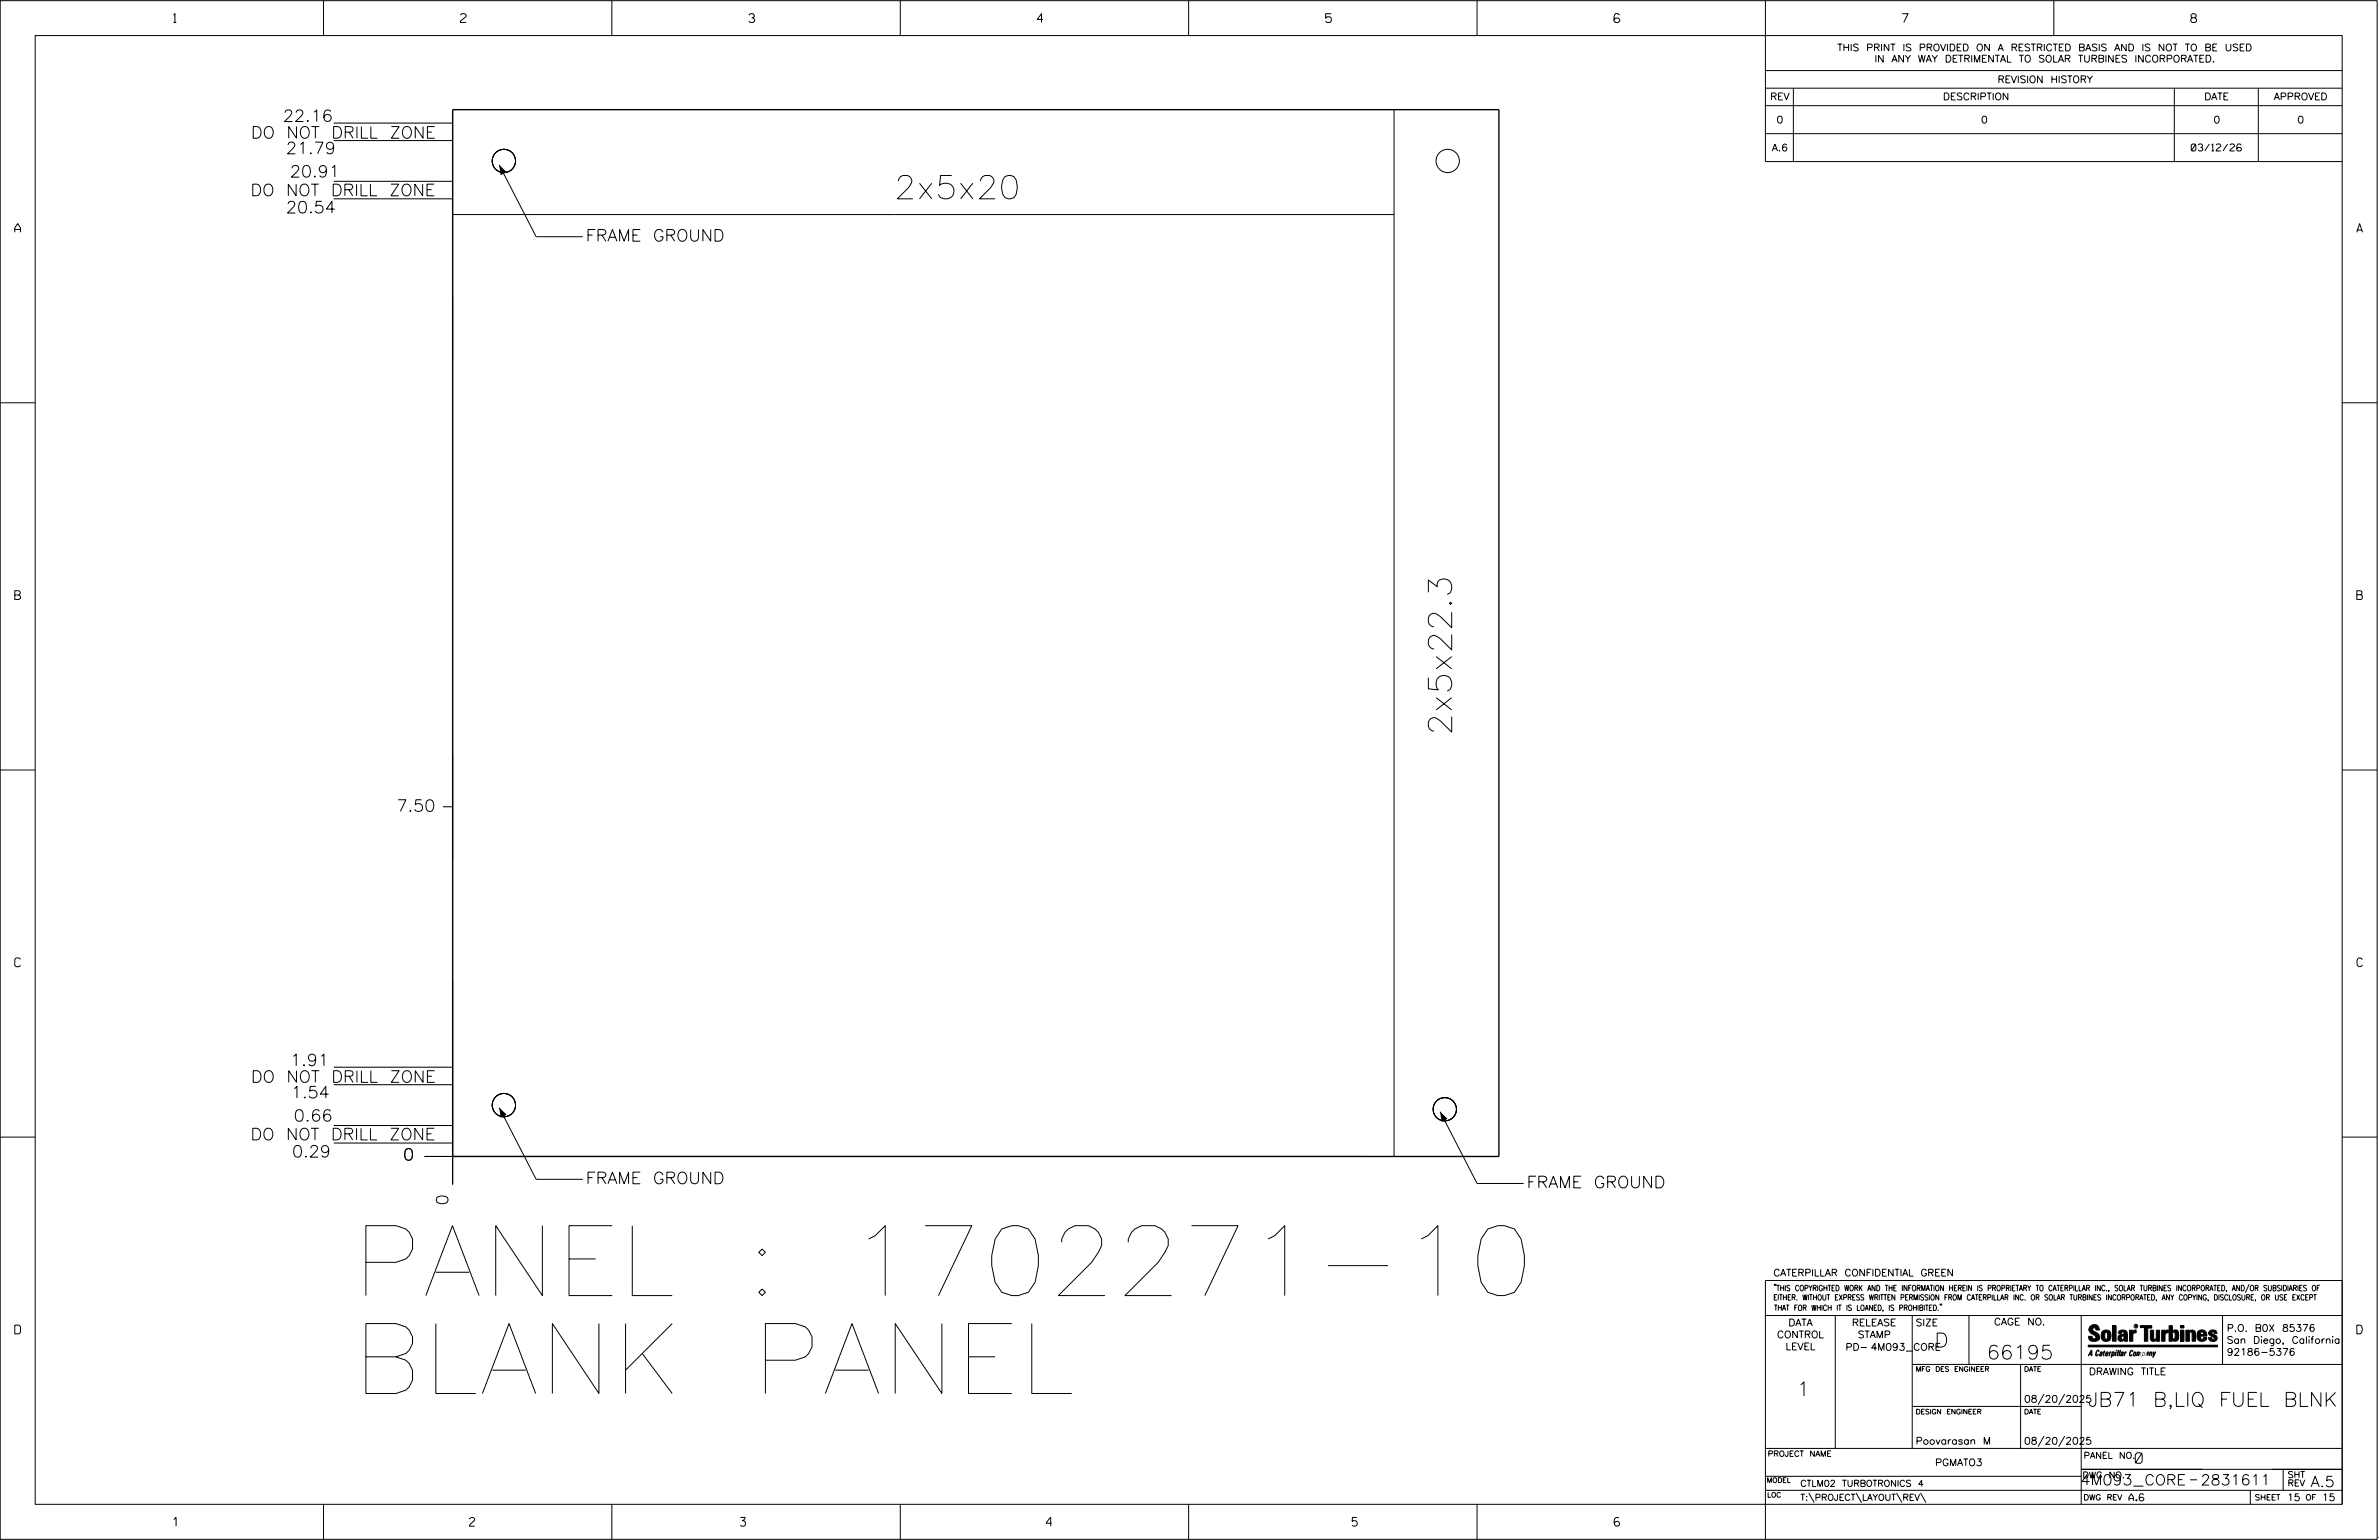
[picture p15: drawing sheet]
<svg xmlns="http://www.w3.org/2000/svg" width="864mm" height="559mm" viewBox="0 0 864 559" stroke-linecap="round" stroke-linejoin="round" font-family="sans-serif">
<defs><g id="words">
<g font-size="25.4">
<text x="128" y="470.1">PANEL : 1702271-10</text>
<text x="128" y="505.6">BLANK PANEL</text>
</g>
<g font-size="8.5">
<text x="324.5" y="72.1">2x5x20</text>
<text x="527" y="266.9" transform="rotate(-90 527 266.9)">2x5x22.3</text>
</g>
<g font-size="5.1">
<text x="702.3" y="488.8">D</text>
<text x="721.2" y="493.2">66195</text>
<text x="652.2" y="506.5">1</text>
<text x="757.9" y="510.3">JB71 B,LIQ FUEL BLNK</text>
</g>
<g font-size="4.2">
<text x="102.7" y="44.1">22.16</text>
<text x="91.1" y="50.2">DO NOT DRILL ZONE</text>
<text x="103.8" y="55.8">21.79</text>
<text x="105.2" y="64.3">20.91</text>
<text x="91" y="71">DO NOT DRILL ZONE</text>
<text x="103.8" y="77.3">20.54</text>
<text x="212.7" y="87.5">FRAME GROUND</text>
<text x="143.9" y="294.4">7.50</text>
<text x="105.3" y="386.7">1.91</text>
<text x="91.1" y="392.8">DO NOT DRILL ZONE</text>
<text x="105.6" y="398.4">1.54</text>
<text x="106.6" y="406.9">0.66</text>
<text x="91" y="413.6">DO NOT DRILL ZONE</text>
<text x="106" y="419.9">0.29</text>
<text x="146.3" y="421">0</text>
<text x="212.7" y="429.5">FRAME GROUND</text>
<text x="554.2" y="431">FRAME GROUND</text>
<text x="158.4" y="433.4" transform="rotate(90 158.4 433.4)">0</text>
</g>
<g font-size="3.8">
<text x="775.1" y="531">0</text>
<text x="755.2" y="538.9">4M093_CORE</text>
<text x="798.8" y="538.9">2831611</text>
<text x="838.8" y="539.5">A.5</text>
</g>
<g font-size="3.2">
<text x="63" y="8.2">1</text>
<text x="167.2" y="8.2">2</text>
<text x="271.8" y="8.2">3</text>
<text x="376.5" y="8.2">4</text>
<text x="481.2" y="8.2">5</text>
<text x="690.6" y="8.2">7</text>
<text x="795.3" y="8.2">8</text>
<text x="5.4" y="84.3">A</text>
<text x="855.5" y="84.3">A</text>
<text x="5.4" y="217.5">B</text>
<text x="855.6" y="217.5">B</text>
<text x="5.4" y="350.8">C</text>
<text x="855.6" y="350.8">C</text>
<text x="5.4" y="484">D</text>
<text x="855.6" y="484">D</text>
<text x="62.8" y="553.8">1</text>
<text x="170.4" y="553.8">2</text>
<text x="268.8" y="553.8">3</text>
<text x="379.8" y="553.8">4</text>
<text x="490.8" y="553.8">5</text>
<text x="585.9" y="553.8">6</text>
</g>
<g font-size="2.5">
<text x="666.9" y="18.5">THIS PRINT IS PROVIDED ON A RESTRICTED BASIS AND IS NOT TO BE USED</text>
<text x="680.5" y="22.6">IN ANY WAY DETRIMENTAL TO SOLAR TURBINES INCORPORATED.</text>
<text x="725.1" y="30">REVISION HISTORY</text>
<text x="642.6" y="36.3">REV</text>
<text x="705.3" y="36.3">DESCRIPTION</text>
<text x="800.2" y="36.3">DATE</text>
<text x="825.4" y="36.3">APPROVED</text>
<text x="644.9" y="44.7">0</text>
<text x="719.1" y="44.7">0</text>
<text x="803.5" y="44.7">0</text>
<text x="834" y="44.7">0</text>
<text x="643.2" y="54.8">A.6</text>
<text x="795.4" y="54.8">03/12/26</text>
<text x="643.8" y="463">CATERPILLAR CONFIDENTIAL GREEN</text>
<text x="645.1" y="485.5">CONTROL</text>
<text x="649.2" y="481.1">DATA</text>
<text x="672.3" y="481.1">RELEASE</text>
<text x="674.4" y="485.5">STAMP</text>
<text x="695.4" y="481.1">SIZE</text>
<text x="723.8" y="480.8">CAGE NO.</text>
<text x="808.4" y="483.1">P.O. B0X 85376</text>
<text x="648.2" y="489.8">LEVEL</text>
<text x="669.9" y="490">PD- 4M093_CORE</text>
<text x="808.4" y="487.5">San Diego, California</text>
<text x="808.4" y="491.8">92186-5376</text>
<text x="758.3" y="498.9">DRAWING TITLE</text>
<text x="734.8" y="508.9">08/20/2025</text>
<text x="695.4" y="524.1">Poovarasan M</text>
<text x="734.8" y="524.1">08/20/2025</text>
<text x="702.5" y="531.9">PGMATO3</text>
<text x="772.8" y="544.6">A.6</text>
<text x="830.2" y="544.6">15</text>
<text x="842.9" y="544.6">15</text>
</g>
<g font-size="2.3">
<text x="756.4" y="529.2">PANEL NO.</text>
<text x="653.5" y="539.4">CTLM02 TURBOTRONICS 4</text>
<text x="756" y="536.3">DWG NO.</text>
<text x="830.4" y="539.3">REV</text>
<text x="830.4" y="536.2">SHT</text>
<text x="653.5" y="544.5">T:\PROJECT\LAYOUT\REV\</text>
</g>
<g font-size="2">
<text x="643.8" y="468.4">&quot;THIS COPYRIGHTED WORK AND THE INFORMATION HEREIN IS PROPRIETARY TO CATERPILLAR INC., SOLAR TURBINES INCORPORATED, AND/OR SUBSIDIARIES OF</text>
<text x="643.8" y="471.8">EITHER. WITHOUT EXPRESS WRITTEN PERMISSION FROM CATERPILLAR INC. OR SOLAR TURBINES INCORPORATED, ANY COPYING, DISCLOSURE, OR USE EXCEPT</text>
<text x="644" y="475.6">THAT FOR WHICH IT IS LOANED, IS PROHIBITED.&quot;</text>
<text x="641.7" y="528.5">PROJECT NAME</text>
<text x="756.3" y="544.3">DWG REV</text>
<text x="818.5" y="544.3">SHEET</text>
<text x="836.9" y="544.3">OF</text>
</g>
<g font-size="1.8">
<text x="695.4" y="497.6">MFG DES ENGINEER</text>
<text x="734.8" y="497.6">DATE</text>
<text x="695.4" y="513.1">DESIGN ENGINEER</text>
<text x="734.8" y="513.1">DATE</text>
<text x="641.3" y="538">MODEL</text>
<text x="641.5" y="543.3">LOC</text>
</g>
<text font-size=".9" x="775.1" y="481.7">R</text>
</g></defs>
<g fill="none" stroke="#000" stroke-width=".36">
<path d="M.1 .2h862.8v558.4h-862.8zM12.8 12.9h837.4v533h-837.4zM117.4 .2v12.7M222.1 .2v12.7M326.8 .2v12.7M431.5 .2v12.7M536.2 .2v12.7M587.9 5.5l-.5-.5h-1l-.5 1v1.7l.5 .4h1l.6-.4v-.6l-.6-.5h-1l-.5 .5M640.9 .2v58.4h209.3M745.6 .2v12.7M506.1 39.8v379.8M640.9 25.6h209.3"/>
<path d="M640.9 32h209.3M640.9 38.3h209.3M651 32v26.6M789.3 32v26.6M819.8 32v26.6M121.1 44.7h43.2M121.1 51h43.2M181.2 59.9l13.4 26h17M640.9 48.5h209.3M121.1 65.8h43.2M121.1 72.1h43.2M164.3 77.9h341.8"/>
<path d="M164.3 107.7v23.3M.1 146.2h12.7M850.2 146.2h12.7M.1 279.4h12.7M164.3 273.7v38M850.2 279.4h12.7M160.8 292.7h3.5M164.3 356.2v73.6M121.1 393.6h43.2M121.1 387.2h43.2M.1 412.6h12.7M121.1 408.4h43.2"/>
<path d="M121.1 414.8h43.2M154.1 419.6h340.1M181.2 401.9l13.4 26h17M522.8 403.4l13.4 26h16.9M850.2 412.6h12.7M640.9 477.3h209.3M644.2 466.1l-.1 .4M644.7 466.1l-.2 .4M666.2 477.3v48.3M694.2 477.3v48.3M704.4 473.3l-.1 .4M704.8 473.3l-.1 .4"/>
<path d="M714.8 477.3v17.8M755.5 477.3v68.6M806.8 477.3v17.8M816.5 466l-1.4 3.1M850.2 464.6h-209.3v94M850.2 464.8v81.1M694.2 495.1h156M733.5 495.1v30.5M758.6 481.4a2.02 2.02 0 0 1 3.1-.1l.5 1.3h-1.3l-.2-.6-.4-.2-.6 .1-.1 .4 .4 .7a2.46 2.46 0 0 1 2.2 2.9 2.83 2.83 0 0 1-3.8 .3l-.3-1.3h1.3l.2 .7 .6 .3 .5-.2 .2-.5-.4-.6-1.9-1.2-.4-.9zM759.2 491.3h-.7l.7-1.2v1.9h.2l-.1-2.1-1.3 2.1 .5-.5h.7M761.3 490l.3-.2 .4 .3-.1 .3-.3-.4-.4 .3-.3 1.6h.4l.4-.5-.3 .6-.4 .1-.3-.4zM762.6 490.6l.5-.1-.1 1.4h-.9a.74 .74 0 0 1 .9-.8l-.3 .7-.5 .1 .2-.5 .6-.2v-.5l-.7 .2z"/>
<path d="M763 483.2a2.17 2.17 0 0 1 3.1 0l.3 1.4-.3 1.5a2.17 2.17 0 0 1-3.1 0l-.3-1.5zM763.6 490.5l.4-.4 .2 .6h-.3l-.3 .9 .2 .4-.3-.1zM764.1 483.7l.5-.4 .4 .3v2.2l-.4 .2-.5-.2zM764.6 491.1l.6 .2v-.7l-.4-.1-.4 .6-.1 .8h.6M764.6 491.1l-.1 .8h.4M764.6 482.6v.8M764.8 490.7l.4 .1v.3h-.6zM765 491.5l-.1 .4zM766 490.5l-.5 1.5zM766 490.8l.4-.3-.4 .4M766.9 481h1.3v5.7h-1.3zM767 490.8l.5 .1-.3 .8-.4 .2z"/>
<path d="M767.3 490.5h-.5l-.5 2M767.3 490.5a.8 .8 0 0 1 .2 1 .8 .8 0 0 1-.9 .4l-.1 .6M767.3 490.5l-.1 .2M768.1 490.5l-.4 1.5zM768.2 489.9h.3l-.1 .2h-.2zM769 489.9l-.5 2.1zM769.7 489.9l-.6 2.1zM770.1 491.4l.5-.3-.5 .8zM770.4 491.9h.1M770.6 491.1l.1-.4-.7 .2 .1-.3 .6-.1 .2 .3-.5 1.1M770.6 491.1a.74 .74 0 0 0-.8 .8h.6M771 484.8h-.7l-.3 .6 .4 .7 .5-.3 .1-2.4h-.8l-.1 .4h-1.2a1.71 1.71 0 0 1 1.8-1.3 1.71 1.71 0 0 1 1.6 1.4v2.8h-1.1l-.1-.6"/>
<path d="M771 484.2l-1.5 .1a1.41 1.41 0 0 0 0 2.4l.5 .1 1.1-.7M771.2 486.1h-.1M771.4 490.5l.1 .3 .4-.3-.9 1.5zM771.5 490.8h.1M773 482.7h1.2v.5l.5-.5 .7-.1v1h-.6l-.5 .4-.1 2.7h-1.2zM773.3 490.3l.6-.4 .4 .2-.1 .4-.3-.4a1.28 1.28 0 0 0-.5 1.8l.6-.4-.1 .4-.8 .1zM774.7 490.8l.5-.3a.88 .88 0 0 1 .2 .9 .88 .88 0 0 1-.7 .7l-.2-.2zM774.8 490.9h.5l-.3 1h-.3l-.2-.2zM775.2 490.5l-.1 .2M776.8 481h4.3v.9h-1.5v4.8h-1.3M776.8 490.6l-.8 .2v-.3l-.4 1.5 .8-1.3v1.3l.3-1.2M779.3 491.1h.4"/>
<path d="M779.6 490.5h.3l-.3 1.4M779.6 490.7h.2l-.1 .4M779.7 491.1l-.1 .4M779.7 491.1l-.4 .2M780.1 492l.4-1.5 .1 .3 .3-.3 .3 .2-.3 1.3v-1.3l-.7 1.3M780.6 482.7h1.2v2.7l.1 .4 .4 .3 .4-.7v-2.7h1.2l.1 4h-1.3v-.5l-1.1 .6-.7-.3-.3-.7zM781.6 492.5l1-2-.8 1.3-.2-1.3-.2 2M784.7 482.7h1.2v.5l.5-.5 .7-.1v1h-.5l-.6 .4-.1 2.7h-1.2zM787.4 481h1.2v2a1.4 1.4 0 0 1 2.2 .2l.1 1.4-.4 1.9-1.5 .1-.4-.5v-1l.5 .9 .5-.3v-2.1l-.5-.4-.5 .7v2.8h-1.2zM791.5 482.7h1.3v4h-1.3zM791.5 481h1.3v.9h-1.3zM793.5 482.7h1.3v.4l.7-.5 1.1 .2 .4 .6v3.3h-1.2l-.3-3.4-.7 .2v3.2h-1.3z"/>
<path d="M794.8 483.1h.1M797.7 483.2a1.92 1.92 0 0 1 2.4-.5 1.92 1.92 0 0 1 1 2.1h-2.3v.8l.6 .5 .5-.3v-.5h1.2a1.83 1.83 0 0 1-2.1 1.4 1.83 1.83 0 0 1-1.5-2.1zM798.8 484.2v.6M799.1 483.4h.6l.2 .8h-1.1zM804.6 482.9a1.84 1.84 0 0 0-2.9 .8 3.3 3.3 0 0 0 2.2 1.9l-.5 .5-.4-.3-.1-.4h-1.2l.1 .6a1.92 1.92 0 0 0 2.9 .4M804.9 483.8h-1.2l-.2-.6-.5 .1-.1 .3 .1 .3 1.8 .9M805.1 488.1h-47.1v.6h47.1M694.2 510.3h61.3M742 505.8l-2.2 3.9M749.5 505.8l-2.2 3.9M640.9 525.6h209.2M640.9 535.7h114.6"/>
<path d="M742 521.1l-2.2 3.8M749.5 521.1l-2.2 3.8M755.5 533.2h94.7M795 537h2.6M828.8 533.2v7.6M117.4 545.9v12.7M222.1 545.9v12.7M326.8 545.9v12.7M431.5 545.9v12.7M536.2 545.9v12.7M640.9 540.8h209.3M656.6 541.7l2 3.5"/>
<path d="M673.8 541.7l1.9 3.5M688.4 541.7l2 3.5M697.2 541.7l1.9 3.5M816.9 541v4.9M863.5 558h.1"/>
<circle cx="182.9" cy="58.4" r="4.2"/>
<circle cx="525.5" cy="58.4" r="4.2"/>
<circle cx="182.9" cy="401" r="4.2"/>
<circle cx="524.5" cy="402.5" r="4.2"/>
<circle cx="775.4" cy="481.2" r=".69"/>
</g>
<g fill="#000">
<path d="M181.2 59.9l2.7 2.5-2.1 1.2zM181.2 401.9l2.7 2.6-2.1 1.1zM522.8 403.4l2.7 2.6-2.2 1.1zM768.1 490.5l-.4 1.5zM768.2 489.9h.3l-.1 .2h-.2zM769 489.9l-.5 2.1zM769.7 489.9l-.6 2.1zM791.5 481h1.3v.9h-1.3zM791.5 482.7h1.3v4h-1.3zM758 488.1h47.1v.6h-47.1z"/>
<path d="M759.2 489.9l-1.2 2.1 .5-.5h.7v.5h.2zM759.2 490.1v1.2h-.7z" fill-rule="evenodd"/>
<path d="M758.6 481.4a2.02 2.02 0 0 1 3.1-.1l.5 1.3h-1.3l-.2-.6-.4-.2-.6 .1-.1 .4 .4 .7a2.46 2.46 0 0 1 2.2 2.9 2.83 2.83 0 0 1-3.8 .3l-.3-1.3h1.3l.2 .7 .6 .3 .5-.2 .2-.5-.4-.6-1.9-1.2-.4-.9z" fill-rule="evenodd"/>
<path d="M761.3 490l.3-.2 .4 .3-.1 .3-.3-.4-.4 .3-.3 1.6h.4l.4-.5-.3 .6-.4 .1-.3-.4z" fill-rule="evenodd"/>
<path d="M762.6 490.6l.5-.1-.1 1.4h-.9a.74 .74 0 0 1 .9-.8l-.6 .3-.2 .5 .5-.1 .3-.6v-.5l-.7 .2z" fill-rule="evenodd"/>
<path d="M763.6 490.5l.4-.4 .2 .6h-.3l-.3 .9 .2 .4-.3-.1z" fill-rule="evenodd"/>
<path d="M764.8 490.5l.5 .3-.1 .5h-.6l.6-.2v-.3l-.4-.1-.3 1.2h.4l.3-.4-.6 .6-.3-.2v-.4z" fill-rule="evenodd"/>
<path d="M763 483.2a2.17 2.17 0 0 1 3.1 0l.3 1.4-.3 1.5a2.17 2.17 0 0 1-3.1 0l-.3-1.5zM764.1 483.7v2.1l.5 .2 .4-.2v-2.2l-.4-.3z" fill-rule="evenodd"/>
<path d="M766 490.5v.3l.4-.1-.4 .2-.5 1.1z" fill-rule="evenodd"/>
<path d="M766.8 490.5l-.5 2 .3-.6a.71 .71 0 0 0 .9-.5 .71 .71 0 0 0-.4-.9zM767 490.8l.5 .1-.3 .8-.4 .2z" fill-rule="evenodd"/>
<path d="M766.9 481h1.3v5.7h-1.3z" fill-rule="evenodd"/>
<path d="M770.1 490.6l.6-.1 .2 .3-.4 1.2-.5 .1-.2-.5 .3-.5h.5l-.7 .5v.3l.4-.1 .4-.9-.5-.2-.2 .2z" fill-rule="evenodd"/>
<path d="M769.4 482.8l-.5 1h1.2l.1-.4h.8v.8l-1.5 .1a1.41 1.41 0 0 0 0 2.4l.5 .1 1.1-.7 .1 .6h1.1v-2.8a1.79 1.79 0 0 0-2.4-1.2zM770.3 484.8h.7l-.1 1-.5 .3-.4-.7z" fill-rule="evenodd"/>
<path d="M771.4 490.5l.1 .3 .4-.3-.9 1.5z" fill-rule="evenodd"/>
<path d="M773 482.7h1.2v.5l.5-.5 .7-.1v1h-.6l-.5 .4-.1 2.7h-1.2z" fill-rule="evenodd"/>
<path d="M773.3 490.3l.6-.4 .4 .2-.1 .4-.3-.4a1.28 1.28 0 0 0-.5 1.8l.6-.4-.3 .5h-.6z" fill-rule="evenodd"/>
<path d="M774.7 490.8l-.2 1.1h.7a.96 .96 0 0 0 0-1.4zM774.8 490.9h.5l-.1 .6-.5 .4-.2-.2z" fill-rule="evenodd"/>
<path d="M776 490.5v.3l.4-.3 .2 .3 .7-.2-.3 1.4v-1.3l-.6 1.3v-1.3l-.8 1.3z" fill-rule="evenodd"/>
<path d="M776.8 481h4.3v.9h-1.5v4.8h-1.3v-4.8h-1.5z" fill-rule="evenodd"/>
<path d="M777.9 490.5l-.5 2 .3-.6a.71 .71 0 0 0 .9-.5 .71 .71 0 0 0-.4-.9zM778.1 490.8l.3-.1 .1 .4-.5 .8-.2-.5z" fill-rule="evenodd"/>
<path d="M779.3 490.6l.6-.1-.3 1.5-.7-.1a.67 .67 0 0 1 .8-.8l-.6 .3-.1 .5 .4-.1 .4-.9-.4-.2-.3 .2z" fill-rule="evenodd"/>
<path d="M780.5 490.5l.1 .3 .3-.3 .3 .2-.3 1.3v-1.3l-.8 1.3z" fill-rule="evenodd"/>
<path d="M780.6 482.7h1.2v2.7l.1 .4 .4 .3 .4-.7v-2.7h1.2l.1 4h-1.3v-.5l-1.1 .6-.7-.3-.3-.7z" fill-rule="evenodd"/>
<path d="M781.6 490.5l.2 1.3 .8-1.3-1.2 2z" fill-rule="evenodd"/>
<path d="M784.7 482.7h1.2v.5l.5-.5 .7-.1v1h-.5l-.6 .4-.1 2.7h-1.2z" fill-rule="evenodd"/>
<path d="M787.4 481h1.2v2a1.4 1.4 0 0 1 2.2 .2l.1 1.4-.4 1.9-1.5 .1-.4-.5v-1l.5 .9 .5-.3v-2.1l-.5-.4-.5 .7v2.8h-1.2z" fill-rule="evenodd"/>
<path d="M793.5 482.7h1.3v.4a1.29 1.29 0 0 1 2.2 .3v3.3h-1.2l-.3-3.4-.7 .2v3.2h-1.3z" fill-rule="evenodd"/>
<path d="M797.7 483.2a1.92 1.92 0 0 1 2.4-.5 1.92 1.92 0 0 1 1 2.1h-2.3v.8l.6 .5 .5-.3v-.5h1.2a1.83 1.83 0 0 1-2.1 1.4 1.83 1.83 0 0 1-1.5-2.1zM799.1 483.4l-.3 .8h1.1l-.2-.8z" fill-rule="evenodd"/>
<path d="M801.9 483.2a1.94 1.94 0 0 1 3 .1v.5h-1.2l-.2-.6-.5 .1-.1 .3 .1 .3 1.8 .9a1.2 1.2 0 0 1 .1 1.3 1.2 1.2 0 0 1-1.2 .7l-1.6-.4-.4-1h1.2l.1 .4 .4 .3 .5-.5a3.3 3.3 0 0 1-2.2-1.9z" fill-rule="evenodd"/>
<circle cx="761.4" cy="492" r=".07"/>
<circle cx="762.2" cy="485.1" r=".07"/>
<circle cx="769.3" cy="492" r=".07"/>
<circle cx="773.1" cy="486.7" r=".07"/>
<circle cx="791.5" cy="486.7" r=".07"/>
<circle cx="791.5" cy="481" r=".07"/>
<circle cx="794.8" cy="486.7" r=".07"/>
</g>
<path d="M164.3 39.8h379.8v379.8h-379.8z" fill="none" stroke="#000" stroke-width=".51"/>
<use href="#words"/>
</svg>
